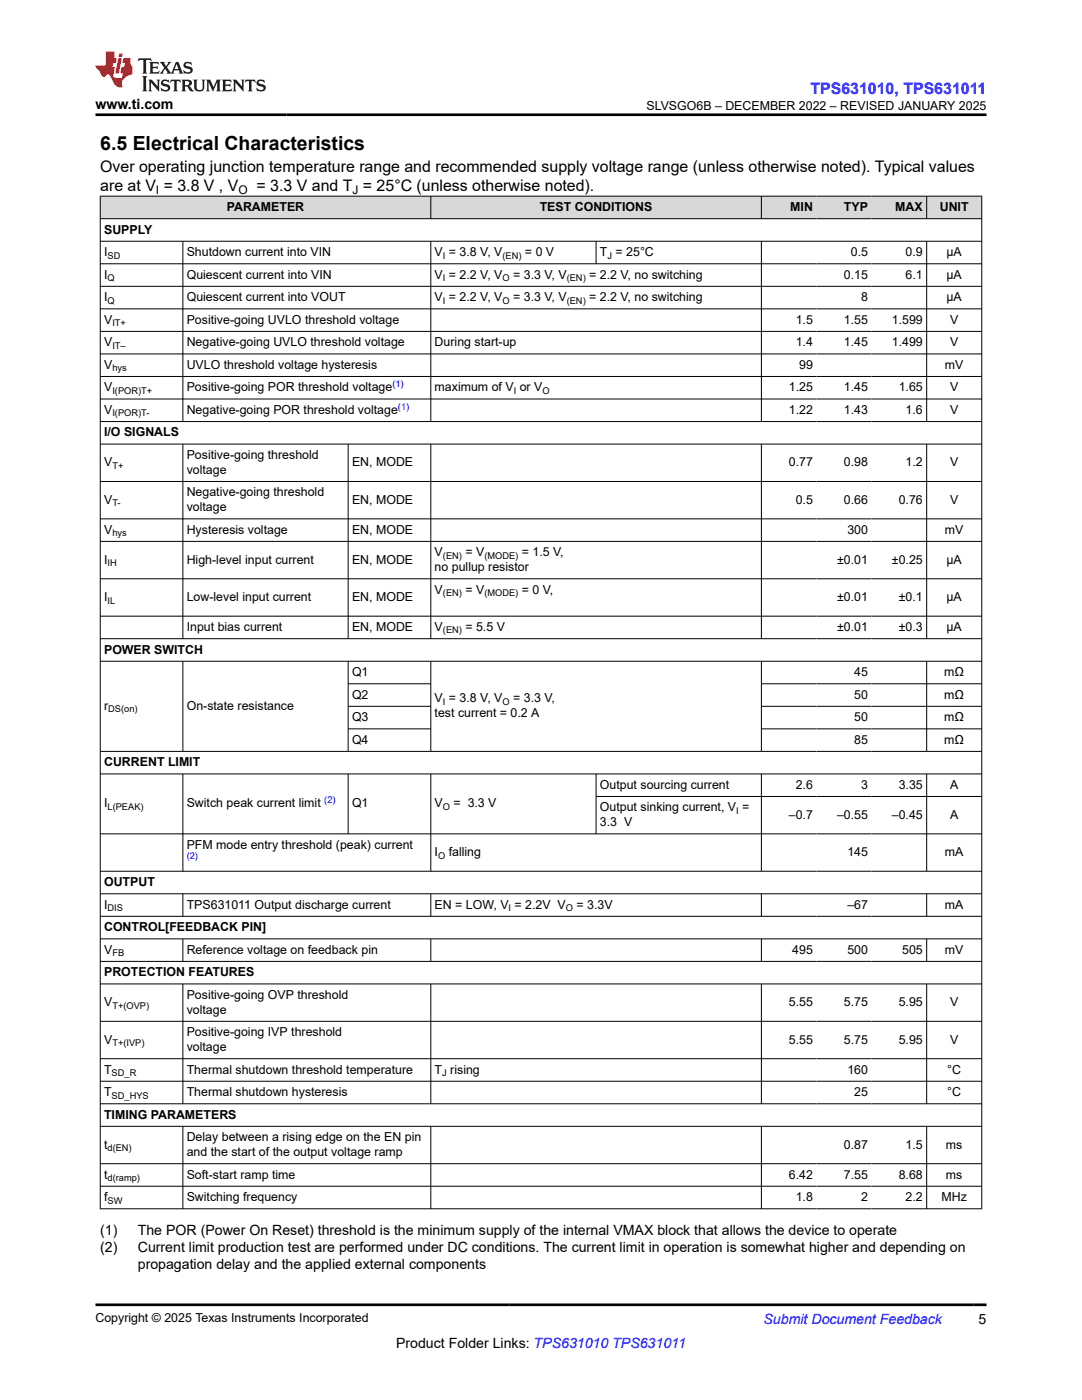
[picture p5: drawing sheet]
<svg xmlns="http://www.w3.org/2000/svg" width="216mm" height="279mm" viewBox="0 0 216 279" stroke-linecap="round" stroke-linejoin="round" font-family="sans-serif">
<defs><g id="words">
<text font-size="3.9" x="20" y="29.9">6.5 Electrical Characteristics</text>
<text font-size="3.2" fill="#00f" x="161.7" y="18.7">TPS631010, TPS631011</text>
<g font-size="3.2">
<text x="20" y="34.3">Over operating junction temperature range and recommended supply voltage range (unless otherwise noted). Typical values</text>
<text x="20" y="38.1">are at V = 3.8 V , V</text>
<text x="51.2" y="38.1">= 3.3 V and T = 25°C (unless otherwise noted).</text>
</g>
<g font-size="2.8">
<text x="19" y="21.8">www.ti.com</text>
<text x="20" y="246.4">(1)</text>
<text x="20" y="249.8">(2)</text>
<text x="27.5" y="246.4">The POR (Power On Reset) threshold is the minimum supply of the internal VMAX block that allows the device to operate</text>
<text x="27.5" y="249.8">Current limit production test are performed under DC conditions. The current limit in operation is somewhat higher and depending on</text>
<text x="27.5" y="253.2">propagation delay and the applied external components</text>
<text x="79" y="269">Product Folder Links: TPS631010 TPS631011</text>
<text x="195.3" y="264.2">5</text>
</g>
<text font-size="2.8" fill="#00f" x="152.4" y="264.2">Submit Document Feedback</text>
<g font-size="2.5">
<text x="129" y="21.9">SLVSGO6B – DECEMBER 2022 – REVISED JANUARY 2025</text>
<text x="20.8" y="46.6">SUPPLY</text>
<text x="45.3" y="42.1">PARAMETER</text>
<text x="107.7" y="42.1">TEST CONDITIONS</text>
<text x="157.7" y="42.1">MIN</text>
<text x="168.4" y="42.1">TYP</text>
<text x="178.7" y="42.1">MAX</text>
<text x="187.5" y="42.1">UNIT</text>
<text x="20.8" y="51.1">I</text>
<text x="37.3" y="51.1">Shutdown current into VIN</text>
<text x="86.7" y="51.1">V = 3.8 V, V</text>
<text x="104.8" y="51.1">= 0 V</text>
<text x="119.7" y="51.1">T = 25°C</text>
<text x="169.8" y="51.1">0.5</text>
<text x="180.7" y="51.1">0.9</text>
<text x="188.9" y="51.1">μA</text>
<text x="20.8" y="55.6">I</text>
<text x="37.3" y="55.6">Quiescent current into VIN</text>
<text x="86.7" y="55.6">V = 2.2 V, V</text>
<text x="102.4" y="55.6">= 3.3 V, V</text>
<text x="117.6" y="55.6">= 2.2 V, no switching</text>
<text x="168.4" y="55.6">0.15</text>
<text x="180.7" y="55.6">6.1</text>
<text x="188.9" y="55.6">μA</text>
<text x="20.8" y="60.1">I</text>
<text x="20.8" y="64.6">V</text>
<text x="37.3" y="60.1">Quiescent current into VOUT</text>
<text x="37.3" y="64.6">Positive-going UVLO threshold voltage</text>
<text x="86.7" y="60.1">V = 2.2 V, V</text>
<text x="102.4" y="60.1">= 3.3 V, V</text>
<text x="117.6" y="60.1">= 2.2 V, no switching</text>
<text x="158.8" y="64.6">1.5</text>
<text x="168.4" y="64.6">1.55</text>
<text x="171.8" y="60.1">8</text>
<text x="178" y="64.6">1.599</text>
<text x="188.9" y="60.1">μA</text>
<text x="189.6" y="64.6">V</text>
<text x="20.8" y="69.1">V</text>
<text x="37.3" y="69.1">Negative-going UVLO threshold voltage</text>
<text x="86.7" y="69.1">During start-up</text>
<text x="158.8" y="69.1">1.4</text>
<text x="168.4" y="69.1">1.45</text>
<text x="178" y="69.1">1.499</text>
<text x="189.6" y="69.1">V</text>
<text x="20.8" y="73.6">V</text>
<text x="37.3" y="73.6">UVLO threshold voltage hysteresis</text>
<text x="159.5" y="73.6">99</text>
<text x="188.6" y="73.6">mV</text>
<text x="20.8" y="78.1">V</text>
<text x="20.8" y="82.6">V</text>
<text x="37.3" y="78.1">Positive-going POR threshold voltage</text>
<text x="37.3" y="82.6">Negative-going POR threshold voltage</text>
<text x="86.7" y="78.1">maximum of V or V</text>
<text x="157.4" y="78.1">1.25</text>
<text x="157.4" y="82.6">1.22</text>
<text x="168.4" y="78.1">1.45</text>
<text x="168.4" y="82.6">1.43</text>
<text x="179.3" y="78.1">1.65</text>
<text x="180.7" y="82.6">1.6</text>
<text x="189.6" y="78.1">V</text>
<text x="189.6" y="82.6">V</text>
<text x="20.8" y="87.1">I/O SIGNALS</text>
<text x="20.8" y="93.1">V</text>
<text x="37.3" y="91.6">Positive-going threshold</text>
<text x="37.3" y="94.6">voltage</text>
<text x="70.2" y="93.1">EN, MODE</text>
<text x="157.4" y="93.1">0.77</text>
<text x="168.4" y="93.1">0.98</text>
<text x="180.7" y="93.1">1.2</text>
<text x="189.6" y="93.1">V</text>
<text x="20.8" y="100.5">V</text>
<text x="37.3" y="99">Negative-going threshold</text>
<text x="70.2" y="100.5">EN, MODE</text>
<text x="158.8" y="100.5">0.5</text>
<text x="168.4" y="100.5">0.66</text>
<text x="179.3" y="100.5">0.76</text>
<text x="189.6" y="100.5">V</text>
<text x="20.8" y="106.5">V</text>
<text x="37.3" y="102">voltage</text>
<text x="37.3" y="106.5">Hysteresis voltage</text>
<text x="70.2" y="106.5">EN, MODE</text>
<text x="169.1" y="106.5">300</text>
<text x="188.6" y="106.5">mV</text>
<text x="20.8" y="112.5">I</text>
<text x="37.3" y="112.5">High-level input current</text>
<text x="70.2" y="112.5">EN, MODE</text>
<text x="86.7" y="111">V</text>
<text x="86.7" y="114">no pullup resistor</text>
<text x="92.9" y="111">= V</text>
<text x="104.1" y="111">= 1.5 V,</text>
<text x="167" y="112.5">±0.01</text>
<text x="178" y="112.5">±0.25</text>
<text x="188.9" y="112.5">µA</text>
<text x="20.8" y="120">I</text>
<text x="37.3" y="120">Low-level input current</text>
<text x="70.2" y="120">EN, MODE</text>
<text x="86.7" y="118.5">V</text>
<text x="92.9" y="118.5">= V</text>
<text x="104.1" y="118.5">= 0 V,</text>
<text x="167" y="120">±0.01</text>
<text x="179.4" y="120">±0.1</text>
<text x="188.9" y="120">µA</text>
<text x="37.3" y="125.9">Input bias current</text>
<text x="70.2" y="125.9">EN, MODE</text>
<text x="86.7" y="125.9">V</text>
<text x="92.9" y="125.9">= 5.5 V</text>
<text x="167" y="125.9">±0.01</text>
<text x="179.4" y="125.9">±0.3</text>
<text x="188.9" y="125.9">µA</text>
<text x="20.8" y="130.4">POWER SWITCH</text>
<text x="70.2" y="134.9">Q1</text>
<text x="170.5" y="134.9">45</text>
<text x="188.4" y="134.9">mΩ</text>
<text x="20.8" y="141.7">r</text>
<text x="37.3" y="141.7">On-state resistance</text>
<text x="70.2" y="139.4">Q2</text>
<text x="70.2" y="143.9">Q3</text>
<text x="86.7" y="143.2">test current = 0.2 A</text>
<text x="86.7" y="140.2">V = 3.8 V, V</text>
<text x="102.4" y="140.2">= 3.3 V,</text>
<text x="170.5" y="139.4">50</text>
<text x="170.5" y="143.9">50</text>
<text x="188.4" y="139.4">mΩ</text>
<text x="188.4" y="143.9">mΩ</text>
<text x="70.2" y="148.4">Q4</text>
<text x="170.5" y="148.4">85</text>
<text x="188.4" y="148.4">mΩ</text>
<text x="20.8" y="152.9">CURRENT LIMIT</text>
<text x="20.8" y="161.1">I</text>
<text x="37.3" y="161.1">Switch peak current limit</text>
<text x="70.2" y="161.1">Q1</text>
<text x="86.7" y="161.1">V</text>
<text x="90.5" y="161.1">= 3.3 V</text>
<text x="119.7" y="157.4">Output sourcing current</text>
<text x="119.7" y="161.9">Output sinking current, V =</text>
<text x="158.8" y="157.4">2.6</text>
<text x="171.8" y="157.4">3</text>
<text x="179.3" y="157.4">3.35</text>
<text x="189.6" y="157.4">A</text>
<text x="119.7" y="164.9">3.3 V</text>
<text x="157.4" y="163.4">–0.7</text>
<text x="167" y="163.4">–0.55</text>
<text x="178" y="163.4">–0.45</text>
<text x="189.6" y="163.4">A</text>
<text x="37.3" y="169.4">PFM mode entry threshold (peak) current</text>
<text x="86.7" y="170.9">I</text>
<text x="89.5" y="170.9">falling</text>
<text x="169.1" y="170.9">145</text>
<text x="188.6" y="170.9">mA</text>
<text x="20.8" y="176.8">OUTPUT</text>
<text x="20.8" y="181.3">I</text>
<text x="20.8" y="185.8">CONTROL[FEEDBACK PIN]</text>
<text x="37.3" y="181.3">TPS631011 Output discharge current</text>
<text x="86.7" y="181.3">EN = LOW, V = 2.2V V</text>
<text x="115" y="181.3">= 3.3V</text>
<text x="169.1" y="181.3">–67</text>
<text x="188.6" y="181.3">mA</text>
<text x="20.8" y="190.3">V</text>
<text x="37.3" y="190.3">Reference voltage on feedback pin</text>
<text x="158.1" y="190.3">495</text>
<text x="169.1" y="190.3">500</text>
<text x="180" y="190.3">505</text>
<text x="188.6" y="190.3">mV</text>
<text x="20.8" y="194.8">PROTECTION FEATURES</text>
<text x="20.8" y="200.8">V</text>
<text x="37.3" y="199.3">Positive-going OVP threshold</text>
<text x="37.3" y="202.3">voltage</text>
<text x="157.4" y="200.8">5.55</text>
<text x="168.4" y="200.8">5.75</text>
<text x="179.3" y="200.8">5.95</text>
<text x="189.6" y="200.8">V</text>
<text x="20.8" y="208.3">V</text>
<text x="37.3" y="206.8">Positive-going IVP threshold</text>
<text x="37.3" y="209.8">voltage</text>
<text x="157.4" y="208.3">5.55</text>
<text x="168.4" y="208.3">5.75</text>
<text x="179.3" y="208.3">5.95</text>
<text x="189.6" y="208.3">V</text>
<text x="20.8" y="214.2">T</text>
<text x="37.3" y="214.2">Thermal shutdown threshold temperature</text>
<text x="86.7" y="214.2">T rising</text>
<text x="169.1" y="214.2">160</text>
<text x="189" y="214.2">°C</text>
<text x="20.8" y="218.7">T</text>
<text x="37.3" y="218.7">Thermal shutdown hysteresis</text>
<text x="170.5" y="218.7">25</text>
<text x="189" y="218.7">°C</text>
<text x="20.8" y="223.2">TIMING PARAMETERS</text>
<text x="37.3" y="227.7">Delay between a rising edge on the EN pin</text>
<text x="20.8" y="229.2">t</text>
<text x="37.3" y="230.7">and the start of the output voltage ramp</text>
<text x="168.4" y="229.2">0.87</text>
<text x="180.7" y="229.2">1.5</text>
<text x="188.8" y="229.2">ms</text>
<text x="20.8" y="235.2">t</text>
<text x="20.8" y="239.7">f</text>
<text x="37.3" y="235.2">Soft-start ramp time</text>
<text x="37.3" y="239.7">Switching frequency</text>
<text x="157.4" y="235.2">6.42</text>
<text x="158.8" y="239.7">1.8</text>
<text x="168.4" y="235.2">7.55</text>
<text x="171.8" y="239.7">2</text>
<text x="179.3" y="235.2">8.68</text>
<text x="180.7" y="239.7">2.2</text>
<text x="187.9" y="239.7">MHz</text>
<text x="188.8" y="235.2">ms</text>
<text x="19" y="263.9">Copyright © 2025 Texas Instruments Incorporated</text>
</g>
<g font-size="2.4">
<text x="31.1" y="38.7">I</text>
<text x="47.6" y="38.7">O</text>
<text x="70.3" y="38.7">J</text>
</g>
<g font-size="1.9">
<text x="21.5" y="51.6">SD</text>
<text x="88.4" y="51.6">I</text>
<text x="100.3" y="51.6">(EN)</text>
<text x="121.2" y="51.6">J</text>
<text x="21.5" y="56.1">Q</text>
<text x="88.4" y="56.1">I</text>
<text x="100.3" y="56.1">O</text>
<text x="113.1" y="56.1">(EN)</text>
<text x="21.5" y="60.6">Q</text>
<text x="22.4" y="65.1">IT+</text>
<text x="88.4" y="60.6">I</text>
<text x="100.3" y="60.6">O</text>
<text x="113.1" y="60.6">(EN)</text>
<text x="22.4" y="69.6">IT–</text>
<text x="22.4" y="74.1">hys</text>
<text x="22.4" y="78.6">I(POR)T+</text>
<text x="22.4" y="83.1">I(POR)T-</text>
<text x="102.5" y="78.6">I</text>
<text x="108.2" y="78.6">O</text>
<text x="22.4" y="93.6">T+</text>
<text x="22.4" y="101">T-</text>
<text x="22.4" y="107">hys</text>
<text x="21.5" y="113">IH</text>
<text x="88.4" y="111.5">(EN)</text>
<text x="96.6" y="111.5">(MODE)</text>
<text x="88.4" y="119">(EN)</text>
<text x="96.6" y="119">(MODE)</text>
<text x="21.5" y="120.4">IL</text>
<text x="88.4" y="126.4">(EN)</text>
<text x="21.6" y="142.2">DS(on)</text>
<text x="88.4" y="140.7">I</text>
<text x="100.3" y="140.7">O</text>
<text x="21.5" y="161.6">L(PEAK)</text>
<text x="88.4" y="161.6">O</text>
<text x="146.9" y="162.4">I</text>
<text x="87.4" y="171.4">O</text>
<text x="21.5" y="181.8">DIS</text>
<text x="101.5" y="181.8">I</text>
<text x="112.9" y="181.8">O</text>
<text x="22.4" y="190.8">FB</text>
<text x="22.4" y="201.3">T+(OVP)</text>
<text x="22.4" y="208.8">T+(IVP)</text>
<text x="22.3" y="214.7">SD_R</text>
<text x="88.2" y="214.7">J</text>
<text x="22.3" y="219.2">SD_HYS</text>
<text x="21.5" y="229.7">d(EN)</text>
<text x="21.5" y="235.7">d(ramp)</text>
<text x="21.5" y="240.2">SW</text>
</g>
<g font-size="1.9" fill="#00f">
<text x="78.3" y="77.3">(1)</text>
<text x="79.4" y="81.8">(1)</text>
<text x="64.7" y="160.3">(2)</text>
<text x="37.3" y="171.5">(2)</text>
</g>
</g></defs>
<g fill="#d8d8d8">
<path d="M20 39.1h175.9v4.5h-175.9z" fill-rule="evenodd"/>
<path d="M20.1 39.2h65.8v4.4h-65.8z" fill-rule="evenodd"/>
<path d="M86 39.2h65.9v4.4h-65.9z" fill-rule="evenodd"/>
<path d="M152 39.2h10.9v4.4h-10.9z" fill-rule="evenodd"/>
<path d="M162.9 39.2h11v4.4h-11z" fill-rule="evenodd"/>
<path d="M173.9 39.2h10.9v4.4h-10.9z" fill-rule="evenodd"/>
<path d="M185 39.2h10.8v4.4h-10.8z" fill-rule="evenodd"/>
</g>
<g fill="none" stroke="#000" stroke-width=".2">
<path d="M19.9 39.1h176.1M20 39.1v202.2M86 39.1v4.6M151.9 39.1v4.6M184.9 39.1v4.6M195.9 39.1v202.2M19.9 43.6h176.1M19.9 48.1h176.1M19.9 52.6h176.1M19.9 57.1h176.1M36.5 48.1v36.1M86 48.1v36.1"/>
<path d="M118.9 48.1v4.6M151.9 48.1v36.1M184.9 48.1v36.1M19.9 61.6h176.1M19.9 66.1h176.1M19.9 70.6h176.1M19.9 75.1h176.1M19.9 79.6h176.1M19.9 84.1h176.1M19.9 88.6h176.1M19.9 96.1h176.1M36.5 88.6v38.9"/>
<path d="M69.5 88.6v38.9M86 88.6v38.9M151.9 88.6v38.9M184.9 88.6v38.9M19.9 103.5h176.1M19.9 108h176.1M19.9 115.5h176.1M19.9 123h176.1M19.9 127.5h176.1M19.9 132h176.1M36.5 132v18M69.5 132v18"/>
<path d="M69.5 136.5h16.5M86 132v18M151.9 132v18M151.9 136.5h44.1M184.9 132v18M19.9 150h176.1M19.9 154.5h176.1M36.5 154.5v19.4M69.5 154.5v12M69.5 141h16.5M69.5 145.5h16.5M86 154.5v19.4"/>
<path d="M118.9 154.5v12M118.9 159h77.1M151.9 154.5v19.4M151.9 141h44.1M151.9 145.5h44.1M184.9 154.5v19.4M19.9 173.9h176.1M19.9 178.4h176.1M36.5 178.4v4.5M86 178.4v4.5M151.9 178.4v4.5M184.9 178.4v4.5"/>
<path d="M196 166.4h-176.1M19.9 182.9h176.1M19.9 187.4h176.1M19.9 191.9h176.1M19.9 196.4h176.1M36.5 187.4v4.5M36.5 196.4v23.9M86 187.4v4.5M86 196.4v23.9M151.9 187.4v4.5M151.9 196.4v23.9M184.9 187.4v4.5"/>
<path d="M184.9 196.4v23.9M19.9 203.8h176.1M19.9 211.3h176.1M19.9 215.8h176.1M19.9 220.3h176.1M19.9 224.8h176.1M19.9 232.2h176.1M19.9 236.7h176.1M36.5 224.8v16.5M86 224.8v16.5M151.9 224.8v16.5M184.9 224.8v16.5"/>
<path d="M19.9 241.2h176.1"/>
</g>
<path d="M27.7 11.6l-.2 .6 .5-.2h.6v.1v2.2l-.2 .4h1l-.2-.4v-2.2v-.1h.5l.5 .2-.1-.6zM29.8 12.4l.2 .3v1.6l-.2 .4h1.9l.1-.6a1.08 1.08 0 0 1-1.3 .2v-.7h.6l.4 .2v-.7l-.4 .2h-.6v-.5l.2-.2a1 1 0 0 1 1 .3l-.1-.5zM31.8 12.4l1 1.1-1 1.2h.9l-.2-.2 .4-.8 .5 .8-.2 .2h1.6l-.2-.2 .1-.5h1l.1 .5-.1 .2h.9l-.2-.4-.8-1.9h-.5l-1 2.1-.8-1.1 .9-1h-.8l.2 .2-.5 .6-.3-.6 .1-.2zM35.2 12.8l.4 1h-.8zM36.8 12.5a.65 .65 0 0 0-.2 .7 .65 .65 0 0 0 .6 .5l.7 .1 .1 .3a.79 .79 0 0 1-.7 .4 .79 .79 0 0 1-.7-.5l.1 .7 .2-.1a.93 .93 0 0 0 1.1 0 .93 .93 0 0 0 .4-.9 1.46 1.46 0 0 0-1.2-.6l-.1-.3a1.09 1.09 0 0 1 1.2 .2l-.2-.6-.1 .1-.6-.2zM28.4 15.2l.2 .4v2.2l-.2 .4h1l-.2-.4v-2.2l.2-.4zM29.6 15.9l.2 .4v1.5l-.2 .4h.8l-.3-.4v-1.3l1.7 1.8v-2l.2-.4h-.8l.2 .2 .1 1.1-1.2-1.3zM32.3 16a.65 .65 0 0 0-.2 .8 .65 .65 0 0 0 .7 .4l.6 .2 .1 .2a.79 .79 0 0 1-.7 .4 .79 .79 0 0 1-.7-.5l.1 .7 .2-.1a.93 .93 0 0 0 1.1 .1 .93 .93 0 0 0 .4-1 1.46 1.46 0 0 0-1.2-.5l-.1-.4a1.09 1.09 0 0 1 1.2 .2l-.2-.6-.1 .1-.6-.1zM34.1 15.9l-.1 .6a.63 .63 0 0 1 .7-.3l.1 1.6-.3 .4h1l-.2-.4v-1.6a.66 .66 0 0 1 .8 .3l-.1-.6zM36.2 15.9l.2 .4v1.5l-.2 .4h.9l-.2-.2v-.7h.5l.1 .2a.79 .79 0 0 0 1.2 .6l-1-.9a.61 .61 0 0 0 .6-.6 .61 .61 0 0 0-.5-.7zM36.9 16.2h.2a.47 .47 0 0 1 .5 .1 .47 .47 0 0 1 .1 .5l-.2 .1-.6 .1zM38.5 15.9l.2 .2a2.27 2.27 0 0 0 .4 2 1.04 1.04 0 0 0 1.7-.7v-1.3l.2-.2h-.8l.2 .4v1.1a.6 .6 0 0 1-.6 .6 .6 .6 0 0 1-.6-.6v-1.1l.3-.4zM41.1 15.9l.2 .4v1.5l-.2 .4h.7l-.2-.4v-1.4l.9 1.9 .8-1.9v1.4l-.2 .4h1l-.3-.4v-1.5l.3-.4h-.8l-.7 1.5-.7-1.5zM44.3 15.9l.2 .4v1.5l-.2 .4h1.9l.1-.6a1.09 1.09 0 0 1-1.3 .2v-.7h.6l.4 .2v-.6l-.4 .2h-.6v-.6l.2-.1a1.01 1.01 0 0 1 1 .3l-.1-.6zM46.4 15.9l.3 .4v1.5l-.3 .4h.8l-.2-.4v-1.3l1.6 1.8v-2l.2-.4h-.7l.2 .2v1.1l-1.2-1.3zM49 15.9l-.1 .6a.63 .63 0 0 1 .8-.3v1.6l-.3 .4h1l-.2-.4v-1.6a.66 .66 0 0 1 .8 .3l-.1-.6zM51.4 16a.65 .65 0 0 0-.2 .8 .65 .65 0 0 0 .6 .4l.6 .2 .2 .2a.79 .79 0 0 1-.8 .4 .79 .79 0 0 1-.6-.5l.1 .7 .2-.1a.93 .93 0 0 0 1 .1 .93 .93 0 0 0 .5-1 1.46 1.46 0 0 0-1.3-.5l-.1-.4a1.09 1.09 0 0 1 1.3 .2l-.2-.6-.2 .1-.5-.1z" fill="#231f20"/>
<path d="M21.1 10.3v2.7h-2.1l.1 .4 .9 1a.95 .95 0 0 0 .9 .9 .59 .59 0 0 1 .6-.4 .59 .59 0 0 1 .5 .3l.4 .8a1.59 1.59 0 0 0 2.1 1.4 1.61 1.61 0 0 1 1-2.3l1-.3-.1-1.5a1.59 1.59 0 0 1-.4-1.7h-1.4l-.2 .9h.5l-.1 .9h-.5l-.2 .9v.3l.4 .1-.2 .9h-.6a.73 .73 0 0 1-1.1-.7l.3-1.5h-.5l.2-.9h.5l.2-.9h-.5v-1.3zM23.6 11.6l-.6 3.1h.7l.6-3.1zM23.8 10.7l-.1 .6h.7l.1-.6z" fill="#ed1c24"/>
<path d="M19 22.9h177.8M19 260.4h177.8" fill="none" stroke="#000" stroke-width=".53"/>
<use href="#words"/>
</svg>
